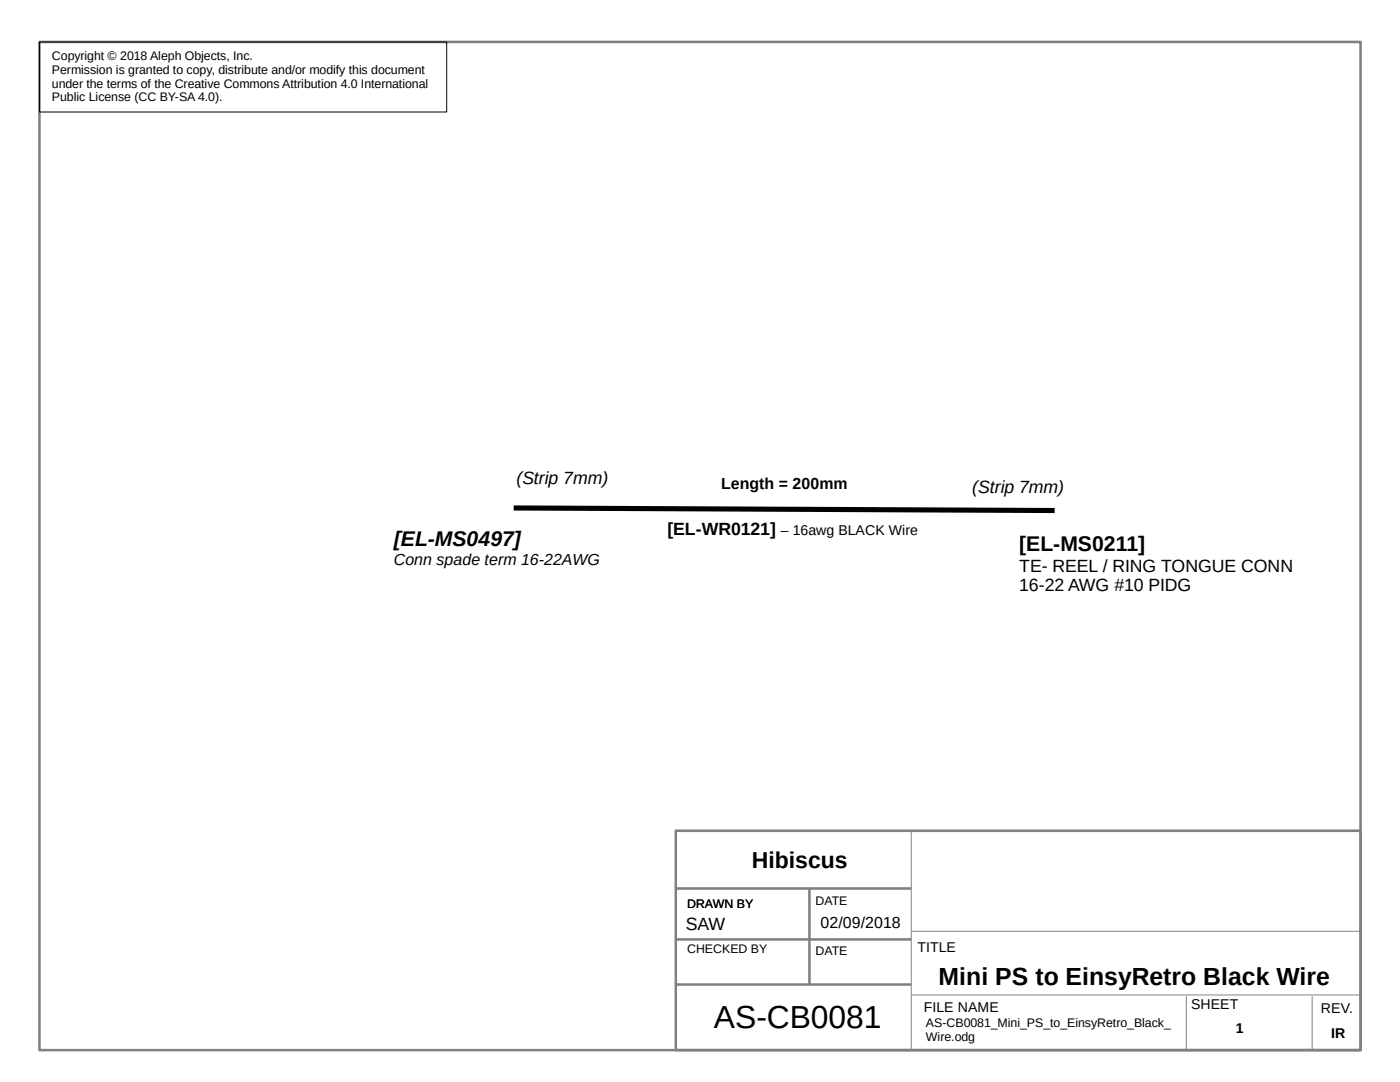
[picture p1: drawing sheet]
<svg xmlns="http://www.w3.org/2000/svg" width="279mm" height="216mm" viewBox="0 0 279 216" stroke-linecap="round" stroke-linejoin="round" font-family="sans-serif">
<defs><g id="words">
<text font-size="6.3" x="142.5" y="205.2">AS-CB0081</text>
<text font-size="4.9" x="187.3" y="196.6">Mini PS to EinsyRetro Black Wire</text>
<text font-size="4.6" x="150.1" y="173.2">Hibiscus</text>
<g font-size="4.2">
<text x="78.6" y="109">[EL-MS0497]</text>
<text x="203.4" y="110">[EL-MS0211]</text>
</g>
<g font-size="3.5">
<text x="103.1" y="96.5">(Strip 7mm)</text>
<text x="194" y="98.5">(Strip 7mm)</text>
<text x="133.2" y="106.8">[EL-WR0121]</text>
<text x="203.4" y="114">TE- REEL / RING TONGUE CONN</text>
<text x="203.4" y="118">16-22 AWG #10 PIDG</text>
<text x="136.8" y="185.6">SAW</text>
</g>
<g font-size="3.2">
<text x="143.9" y="97.6">Length = 200mm</text>
<text x="78.6" y="112.7">Conn spade term 16-22AWG</text>
<text x="163.8" y="185.2">02/09/2018</text>
</g>
<g font-size="2.8">
<text x="155.9" y="106.8">– 16awg BLACK Wire</text>
<text x="183.1" y="189.9">TITLE</text>
<text x="184.4" y="201.9">FILE NAME</text>
<text x="237.7" y="201.4">SHEET</text>
<text x="263.6" y="202.2">REV.</text>
<text x="246.6" y="206.2">1</text>
<text x="265.6" y="207.2">IR</text>
</g>
<g font-size="2.5">
<text x="10.4" y="12">Copyright © 2018 Aleph Objects, Inc.</text>
<text x="10.4" y="14.7">Permission is granted to copy, distribute and/or modify this document</text>
<text x="10.4" y="17.5">under the terms of the Creative Commons Attribution 4.0 International</text>
<text x="10.4" y="20.3">Public License (CC BY-SA 4.0).</text>
<text x="137.1" y="181.2">DRAWN BY</text>
<text x="162.8" y="180.6">DATE</text>
<text x="137.1" y="190.2">CHECKED BY</text>
<text x="162.8" y="190.6">DATE</text>
<text x="184.8" y="205">AS-CB0081_Mini_PS_to_EinsyRetro_Black_</text>
<text x="184.8" y="207.8">Wire.odg</text>
</g>
</g></defs>
<path d="M7.9 8.4h263.6v201.1h-263.6zM134.9 165.8h136.6v43.7h-136.6zM134.9 177.3h47M161.5 177.3v19M134.9 187.4h47M134.9 196.4h47" fill="none" stroke="#808080" stroke-width=".51"/>
<path d="M181.9 165.8v43.7M181.9 185.8h89.6M181.9 198.5h89.6M236.7 198.8v10.8M261.9 198.8v10.7" fill="none" stroke="#808080" stroke-width=".2"/>
<path d="M7.9 8.4h81.3v13.9h-81.3z" fill="none" stroke="#000" stroke-width=".2"/>
<path d="M102.5 101.4l108 .5" fill="none" stroke="#000" stroke-width="1" stroke-linecap="butt"/>
<use href="#words"/>
</svg>
